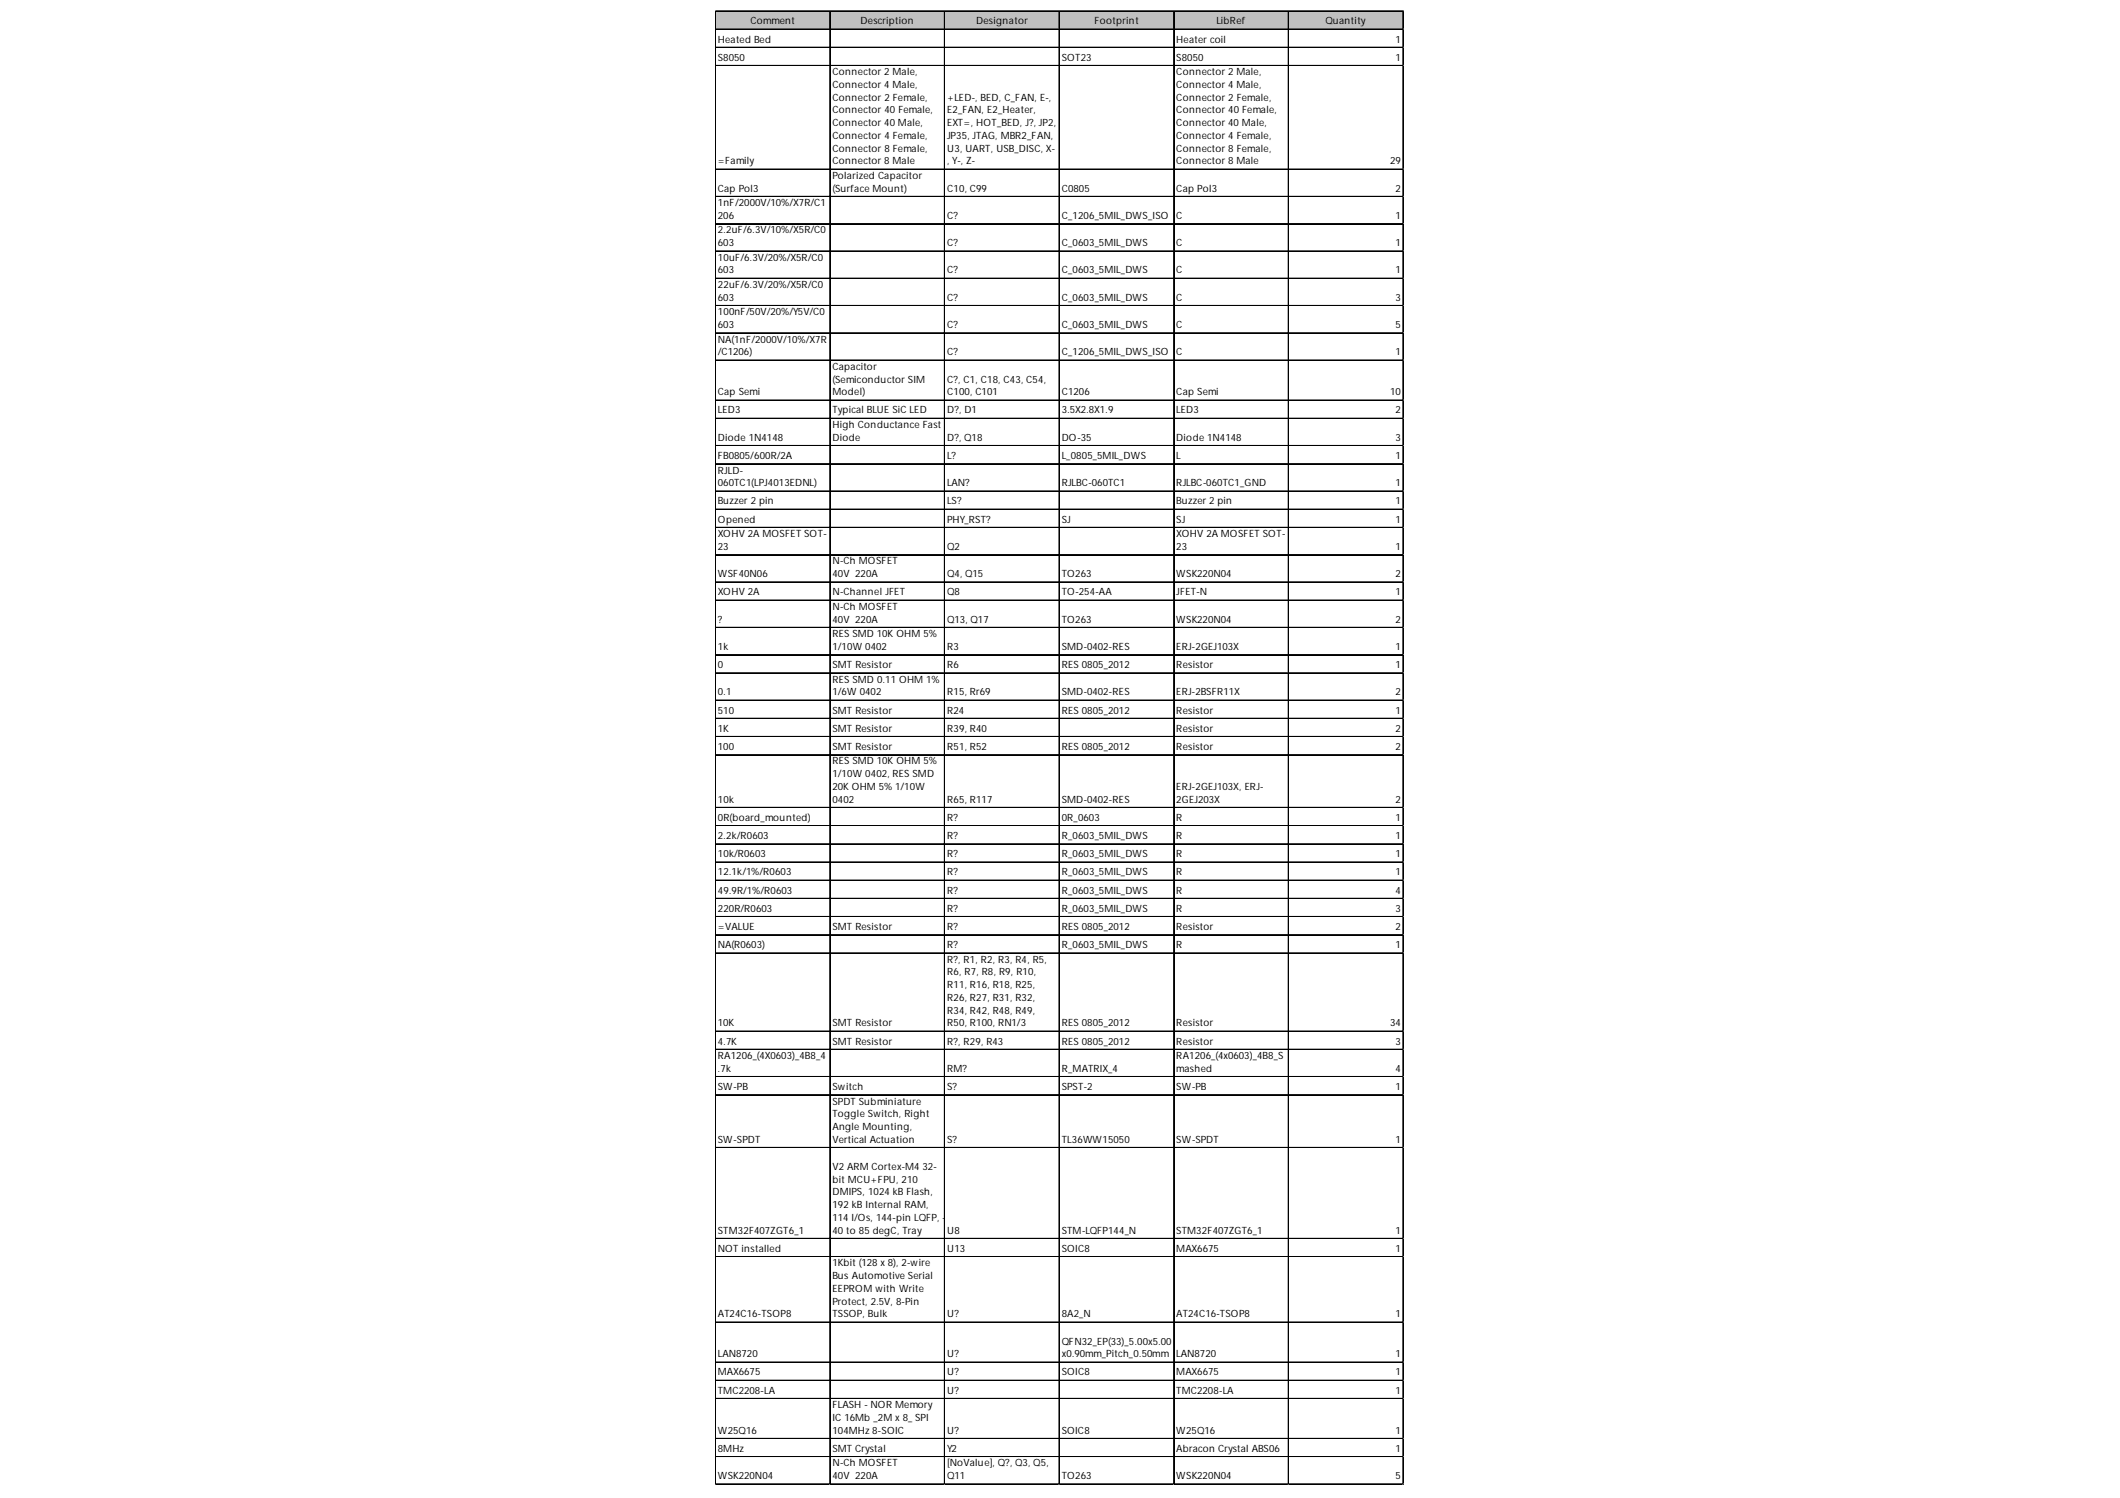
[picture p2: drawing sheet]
<svg xmlns="http://www.w3.org/2000/svg" width="297mm" height="210mm" viewBox="0 0 297 210" stroke-linecap="round" stroke-linejoin="round" font-family="sans-serif">
<defs><g id="words">
<g font-size="1.4">
<text x="100.6" y="6">Heated Bed</text>
<text x="105.2" y="3.4">Comment</text>
<text x="120.6" y="3.4">Description</text>
<text x="136.8" y="3.4">Designator</text>
<text x="153.3" y="3.4">Footprint</text>
<text x="164.8" y="6">Heater coil</text>
<text x="170.4" y="3.4">LibRef</text>
<text x="185.7" y="3.4">Quantity</text>
<text x="195.5" y="6">1</text>
<text x="100.6" y="8.5">S8050</text>
<text x="116.6" y="10.5">Connector 2 Male,</text>
<text x="148.8" y="8.5">SOT23</text>
<text x="164.8" y="8.5">S8050</text>
<text x="164.8" y="10.5">Connector 2 Male,</text>
<text x="195.5" y="8.5">1</text>
<text x="116.6" y="12.3">Connector 4 Male,</text>
<text x="116.6" y="14.1">Connector 2 Female,</text>
<text x="116.6" y="15.9">Connector 40 Female,</text>
<text x="116.6" y="17.7">Connector 40 Male,</text>
<text x="132.7" y="14.1">+LED-, BED, C_FAN, E-,</text>
<text x="132.7" y="15.9">E2_FAN, E2_Heater,</text>
<text x="132.7" y="17.7">EXT=, HOT_BED, J?, JP2,</text>
<text x="164.8" y="12.3">Connector 4 Male,</text>
<text x="164.8" y="14.1">Connector 2 Female,</text>
<text x="164.8" y="15.9">Connector 40 Female,</text>
<text x="164.8" y="17.7">Connector 40 Male,</text>
<text x="100.6" y="23">=Family</text>
<text x="116.6" y="19.5">Connector 4 Female,</text>
<text x="116.6" y="21.2">Connector 8 Female,</text>
<text x="116.6" y="23">Connector 8 Male</text>
<text x="132.7" y="19.5">JP35, JTAG, MBR2_FAN,</text>
<text x="132.7" y="21.2">U3, UART, USB_DISC, X-</text>
<text x="132.7" y="23">, Y-, Z-</text>
<text x="164.8" y="19.5">Connector 4 Female,</text>
<text x="164.8" y="21.2">Connector 8 Female,</text>
<text x="164.8" y="23">Connector 8 Male</text>
<text x="194.8" y="23">29</text>
<text x="100.6" y="26.9">Cap Pol3</text>
<text x="100.6" y="28.9">1nF/2000V/10%/X7R/C1</text>
<text x="116.6" y="25.1">Polarized Capacitor</text>
<text x="116.6" y="26.9">(Surface Mount)</text>
<text x="132.7" y="26.9">C10, C99</text>
<text x="148.8" y="26.9">C0805</text>
<text x="164.8" y="26.9">Cap Pol3</text>
<text x="195.5" y="26.9">2</text>
<text x="100.6" y="30.7">206</text>
<text x="100.6" y="32.7">2.2uF/6.3V/10%/X5R/C0</text>
<text x="100.6" y="34.5">603</text>
<text x="132.7" y="30.7">C?</text>
<text x="132.7" y="34.5">C?</text>
<text x="148.8" y="30.7">C_1206_5MIL_DWS_ISO</text>
<text x="148.8" y="34.5">C_0603_5MIL_DWS</text>
<text x="164.8" y="30.7">C</text>
<text x="164.8" y="34.5">C</text>
<text x="195.5" y="30.7">1</text>
<text x="195.5" y="34.5">1</text>
<text x="100.6" y="36.5">10uF/6.3V/20%/X5R/C0</text>
<text x="100.6" y="38.3">603</text>
<text x="100.6" y="40.4">22uF/6.3V/20%/X5R/C0</text>
<text x="132.7" y="38.3">C?</text>
<text x="148.8" y="38.3">C_0603_5MIL_DWS</text>
<text x="164.8" y="38.3">C</text>
<text x="195.5" y="38.3">1</text>
<text x="100.6" y="42.1">603</text>
<text x="100.6" y="44.2">100nF/50V/20%/Y5V/C0</text>
<text x="100.6" y="46">603</text>
<text x="132.7" y="42.1">C?</text>
<text x="132.7" y="46">C?</text>
<text x="148.8" y="42.1">C_0603_5MIL_DWS</text>
<text x="148.8" y="46">C_0603_5MIL_DWS</text>
<text x="164.8" y="42.1">C</text>
<text x="164.8" y="46">C</text>
<text x="195.5" y="42.1">3</text>
<text x="195.5" y="46">5</text>
<text x="100.6" y="48">NA(1nF/2000V/10%/X7R</text>
<text x="100.6" y="49.8">/C1206)</text>
<text x="116.6" y="51.8">Capacitor</text>
<text x="116.6" y="53.6">(Semiconductor SIM</text>
<text x="132.7" y="49.8">C?</text>
<text x="132.7" y="53.6">C?, C1, C18, C43, C54,</text>
<text x="148.8" y="49.8">C_1206_5MIL_DWS_ISO</text>
<text x="164.8" y="49.8">C</text>
<text x="195.5" y="49.8">1</text>
<text x="100.6" y="55.4">Cap Semi</text>
<text x="100.6" y="57.9">LED3</text>
<text x="116.6" y="55.4">Model)</text>
<text x="116.6" y="57.9">Typical BLUE SiC LED</text>
<text x="116.6" y="60">High Conductance Fast</text>
<text x="132.7" y="55.4">C100, C101</text>
<text x="132.7" y="57.9">D?, D1</text>
<text x="148.8" y="55.4">C1206</text>
<text x="148.8" y="57.9">3.5X2.8X1.9</text>
<text x="164.8" y="55.4">Cap Semi</text>
<text x="164.8" y="57.9">LED3</text>
<text x="194.8" y="55.4">10</text>
<text x="195.5" y="57.9">2</text>
<text x="100.6" y="61.8">Diode 1N4148</text>
<text x="100.6" y="64.3">FB0805/600R/2A</text>
<text x="116.6" y="61.8">Diode</text>
<text x="132.7" y="61.8">D?, Q18</text>
<text x="132.7" y="64.3">L?</text>
<text x="148.8" y="61.8">DO-35</text>
<text x="148.8" y="64.3">L_0805_5MIL_DWS</text>
<text x="164.8" y="61.8">Diode 1N4148</text>
<text x="164.8" y="64.3">L</text>
<text x="195.5" y="61.8">3</text>
<text x="195.5" y="64.3">1</text>
<text x="100.6" y="66.3">RJLD-</text>
<text x="100.6" y="68.1">060TC1(LPJ4013EDNL)</text>
<text x="100.6" y="70.7">Buzzer 2 pin</text>
<text x="132.7" y="68.1">LAN?</text>
<text x="132.7" y="70.7">LS?</text>
<text x="148.8" y="68.1">RJLBC-060TC1</text>
<text x="164.8" y="68.1">RJLBC-060TC1_GND</text>
<text x="164.8" y="70.7">Buzzer 2 pin</text>
<text x="195.5" y="68.1">1</text>
<text x="195.5" y="70.7">1</text>
<text x="100.6" y="73.2">Opened</text>
<text x="100.6" y="75.3">XOHV 2A MOSFET SOT-</text>
<text x="100.6" y="77.1">23</text>
<text x="132.7" y="73.2">PHY_RST?</text>
<text x="132.7" y="77.1">Q2</text>
<text x="148.8" y="73.2">SJ</text>
<text x="164.8" y="73.2">SJ</text>
<text x="164.8" y="75.3">XOHV 2A MOSFET SOT-</text>
<text x="164.8" y="77.1">23</text>
<text x="195.5" y="73.2">1</text>
<text x="195.5" y="77.1">1</text>
<text x="100.6" y="80.9">WSF40N06</text>
<text x="100.6" y="83.4">XOHV 2A</text>
<text x="116.6" y="79.1">N-Ch MOSFET</text>
<text x="116.6" y="80.9">40V 220A</text>
<text x="116.6" y="83.4">N-Channel JFET</text>
<text x="132.7" y="80.9">Q4, Q15</text>
<text x="132.7" y="83.4">Q8</text>
<text x="148.8" y="80.9">TO263</text>
<text x="148.8" y="83.4">TO-254-AA</text>
<text x="164.8" y="80.9">WSK220N04</text>
<text x="164.8" y="83.4">JFET-N</text>
<text x="195.5" y="80.9">2</text>
<text x="195.5" y="83.4">1</text>
<text x="100.6" y="87.2">?</text>
<text x="116.6" y="85.5">N-Ch MOSFET</text>
<text x="116.6" y="87.2">40V 220A</text>
<text x="116.6" y="89.3">RES SMD 10K OHM 5%</text>
<text x="132.7" y="87.2">Q13, Q17</text>
<text x="148.8" y="87.2">TO263</text>
<text x="164.8" y="87.2">WSK220N04</text>
<text x="195.5" y="87.2">2</text>
<text x="100.6" y="91.1">1k</text>
<text x="100.6" y="93.6">0</text>
<text x="116.6" y="91.1">1/10W 0402</text>
<text x="116.6" y="93.6">SMT Resistor</text>
<text x="116.6" y="95.7">RES SMD 0.11 OHM 1%</text>
<text x="132.7" y="91.1">R3</text>
<text x="132.7" y="93.6">R6</text>
<text x="148.8" y="91.1">SMD-0402-RES</text>
<text x="148.8" y="93.6">RES 0805_2012</text>
<text x="164.8" y="91.1">ERJ-2GEJ103X</text>
<text x="164.8" y="93.6">Resistor</text>
<text x="195.5" y="91.1">1</text>
<text x="195.5" y="93.6">1</text>
<text x="100.6" y="97.4">0.1</text>
<text x="100.6" y="100">510</text>
<text x="116.6" y="97.4">1/6W 0402</text>
<text x="116.6" y="100">SMT Resistor</text>
<text x="132.7" y="97.4">R15, Rr69</text>
<text x="132.7" y="100">R24</text>
<text x="148.8" y="97.4">SMD-0402-RES</text>
<text x="148.8" y="100">RES 0805_2012</text>
<text x="164.8" y="97.4">ERJ-2BSFR11X</text>
<text x="164.8" y="100">Resistor</text>
<text x="195.5" y="97.4">2</text>
<text x="195.5" y="100">1</text>
<text x="100.6" y="102.5">1K</text>
<text x="100.6" y="105.1">100</text>
<text x="116.6" y="102.5">SMT Resistor</text>
<text x="116.6" y="105.1">SMT Resistor</text>
<text x="116.6" y="107.1">RES SMD 10K OHM 5%</text>
<text x="132.7" y="102.5">R39, R40</text>
<text x="132.7" y="105.1">R51, R52</text>
<text x="148.8" y="105.1">RES 0805_2012</text>
<text x="164.8" y="102.5">Resistor</text>
<text x="164.8" y="105.1">Resistor</text>
<text x="195.5" y="102.5">2</text>
<text x="195.5" y="105.1">2</text>
<text x="100.6" y="112.5">10k</text>
<text x="116.6" y="108.9">1/10W 0402, RES SMD</text>
<text x="116.6" y="110.7">20K OHM 5% 1/10W</text>
<text x="116.6" y="112.5">0402</text>
<text x="132.7" y="112.5">R65, R117</text>
<text x="148.8" y="112.5">SMD-0402-RES</text>
<text x="164.8" y="110.7">ERJ-2GEJ103X, ERJ-</text>
<text x="164.8" y="112.5">2GEJ203X</text>
<text x="195.5" y="112.5">2</text>
<text x="100.6" y="115">0R(board_mounted)</text>
<text x="100.6" y="117.6">2.2k/R0603</text>
<text x="132.7" y="115">R?</text>
<text x="132.7" y="117.6">R?</text>
<text x="148.8" y="115">0R_0603</text>
<text x="148.8" y="117.6">R_0603_5MIL_DWS</text>
<text x="164.8" y="115">R</text>
<text x="164.8" y="117.6">R</text>
<text x="195.5" y="115">1</text>
<text x="195.5" y="117.6">1</text>
<text x="100.6" y="120.1">10k/R0603</text>
<text x="100.6" y="122.7">12.1k/1%/R0603</text>
<text x="100.6" y="125.2">49.9R/1%/R0603</text>
<text x="132.7" y="120.1">R?</text>
<text x="132.7" y="122.7">R?</text>
<text x="132.7" y="125.2">R?</text>
<text x="148.8" y="120.1">R_0603_5MIL_DWS</text>
<text x="148.8" y="122.7">R_0603_5MIL_DWS</text>
<text x="148.8" y="125.2">R_0603_5MIL_DWS</text>
<text x="164.8" y="120.1">R</text>
<text x="164.8" y="122.7">R</text>
<text x="164.8" y="125.2">R</text>
<text x="195.5" y="120.1">1</text>
<text x="195.5" y="122.7">1</text>
<text x="195.5" y="125.2">4</text>
<text x="100.6" y="127.8">220R/R0603</text>
<text x="100.6" y="130.3">=VALUE</text>
<text x="116.6" y="130.3">SMT Resistor</text>
<text x="132.7" y="127.8">R?</text>
<text x="132.7" y="130.3">R?</text>
<text x="148.8" y="127.8">R_0603_5MIL_DWS</text>
<text x="148.8" y="130.3">RES 0805_2012</text>
<text x="164.8" y="127.8">R</text>
<text x="164.8" y="130.3">Resistor</text>
<text x="195.5" y="127.8">3</text>
<text x="195.5" y="130.3">2</text>
<text x="100.6" y="132.9">NA(R0603)</text>
<text x="132.7" y="132.9">R?</text>
<text x="132.7" y="134.9">R?, R1, R2, R3, R4, R5,</text>
<text x="132.7" y="136.7">R6, R7, R8, R9, R10,</text>
<text x="148.8" y="132.9">R_0603_5MIL_DWS</text>
<text x="164.8" y="132.9">R</text>
<text x="195.5" y="132.9">1</text>
<text x="100.6" y="143.8">10K</text>
<text x="116.6" y="143.8">SMT Resistor</text>
<text x="132.7" y="138.5">R11, R16, R18, R25,</text>
<text x="132.7" y="140.2">R26, R27, R31, R32,</text>
<text x="132.7" y="142">R34, R42, R48, R49,</text>
<text x="132.7" y="143.8">R50, R100, RN1/3</text>
<text x="148.8" y="143.8">RES 0805_2012</text>
<text x="164.8" y="143.8">Resistor</text>
<text x="194.8" y="143.8">34</text>
<text x="100.6" y="146.4">4.7K</text>
<text x="100.6" y="148.4">RA1206_(4X0603)_4B8_4</text>
<text x="116.6" y="146.4">SMT Resistor</text>
<text x="132.7" y="146.4">R?, R29, R43</text>
<text x="148.8" y="146.4">RES 0805_2012</text>
<text x="164.8" y="146.4">Resistor</text>
<text x="164.8" y="148.4">RA1206_(4x0603)_4B8_S</text>
<text x="195.5" y="146.4">3</text>
<text x="100.6" y="150.2">.7k</text>
<text x="100.6" y="152.7">SW-PB</text>
<text x="116.6" y="152.7">Switch</text>
<text x="116.6" y="154.8">SPDT Subminiature</text>
<text x="132.7" y="150.2">RM?</text>
<text x="132.7" y="152.7">S?</text>
<text x="148.8" y="150.2">R_MATRIX_4</text>
<text x="148.8" y="152.7">SPST-2</text>
<text x="164.8" y="150.2">mashed</text>
<text x="164.8" y="152.7">SW-PB</text>
<text x="195.5" y="150.2">4</text>
<text x="195.5" y="152.7">1</text>
<text x="100.6" y="160.1">SW-SPDT</text>
<text x="116.6" y="156.6">Toggle Switch, Right</text>
<text x="116.6" y="158.3">Angle Mounting,</text>
<text x="116.6" y="160.1">Vertical Actuation</text>
<text x="132.7" y="160.1">S?</text>
<text x="148.8" y="160.1">TL36WW15050</text>
<text x="164.8" y="160.1">SW-SPDT</text>
<text x="195.5" y="160.1">1</text>
<text x="116.6" y="163.9">V2 ARM Cortex-M4 32-</text>
<text x="116.6" y="165.7">bit MCU+FPU, 210</text>
<text x="116.6" y="167.5">DMIPS, 1024 kB Flash,</text>
<text x="100.6" y="172.9">STM32F407ZGT6_1</text>
<text x="116.6" y="169.3">192 kB Internal RAM,</text>
<text x="116.6" y="171.1">114 I/Os, 144-pin LQFP, -</text>
<text x="116.6" y="172.9">40 to 85 degC, Tray</text>
<text x="132.7" y="172.9">U8</text>
<text x="148.8" y="172.9">STM-LQFP144_N</text>
<text x="164.8" y="172.9">STM32F407ZGT6_1</text>
<text x="195.5" y="172.9">1</text>
<text x="100.6" y="175.4">NOT installed</text>
<text x="116.6" y="177.4">1Kbit (128 x 8), 2-wire</text>
<text x="116.6" y="179.2">Bus Automotive Serial</text>
<text x="132.7" y="175.4">U13</text>
<text x="148.8" y="175.4">SOIC8</text>
<text x="164.8" y="175.4">MAX6675</text>
<text x="195.5" y="175.4">1</text>
<text x="100.6" y="184.6">AT24C16-TSOP8</text>
<text x="116.6" y="181">EEPROM with Write</text>
<text x="116.6" y="182.8">Protect, 2.5V, 8-Pin</text>
<text x="116.6" y="184.6">TSSOP, Bulk</text>
<text x="132.7" y="184.6">U?</text>
<text x="148.8" y="184.6">8A2_N</text>
<text x="164.8" y="184.6">AT24C16-TSOP8</text>
<text x="195.5" y="184.6">1</text>
<text x="100.6" y="190.2">LAN8720</text>
<text x="132.7" y="190.2">U?</text>
<text x="148.8" y="188.4">QFN32_EP(33)_5.00x5.00</text>
<text x="148.8" y="190.2">x0.90mm_Pitch_0.50mm</text>
<text x="164.8" y="190.2">LAN8720</text>
<text x="195.5" y="190.2">1</text>
<text x="100.6" y="192.7">MAX6675</text>
<text x="100.6" y="195.3">TMC2208-LA</text>
<text x="116.6" y="197.3">FLASH - NOR Memory</text>
<text x="132.7" y="192.7">U?</text>
<text x="132.7" y="195.3">U?</text>
<text x="148.8" y="192.7">SOIC8</text>
<text x="164.8" y="192.7">MAX6675</text>
<text x="164.8" y="195.3">TMC2208-LA</text>
<text x="195.5" y="192.7">1</text>
<text x="195.5" y="195.3">1</text>
<text x="100.6" y="200.9">W25Q16</text>
<text x="100.6" y="203.4">8MHz</text>
<text x="116.6" y="199.1">IC 16Mb _2M x 8_SPI</text>
<text x="116.6" y="200.9">104MHz 8-SOIC</text>
<text x="116.6" y="203.4">SMT Crystal</text>
<text x="132.7" y="200.9">U?</text>
<text x="132.7" y="203.4">Y2</text>
<text x="148.8" y="200.9">SOIC8</text>
<text x="164.8" y="200.9">W25Q16</text>
<text x="164.8" y="203.4">Abracon Crystal ABS06</text>
<text x="195.5" y="200.9">1</text>
<text x="195.5" y="203.4">1</text>
<text x="100.6" y="207.3">WSK220N04</text>
<text x="116.6" y="205.5">N-Ch MOSFET</text>
<text x="116.6" y="207.3">40V 220A</text>
<text x="132.7" y="205.5">[NoValue], Q?, Q3, Q5,</text>
<text x="132.7" y="207.3">Q11</text>
<text x="148.8" y="207.3">TO263</text>
<text x="164.8" y="207.3">WSK220N04</text>
<text x="195.5" y="207.3">5</text>
</g>
</g></defs>
<path d="M100.3 1.6h96.4v2.6h-96.4z" fill="#c0c0c0"/>
<g fill="none" stroke="#000" stroke-width=".14">
<path d="M100.2 1.5v206.5M100.3 1.5v206.5M100.3 1.5h96.4M100.3 1.6h96.4M100.3 4.1h96.4M100.3 6.6h96.4M100.3 6.7h96.4M100.3 9.2h96.4M116.3 1.6v206.4M132.3 1.6v206.4M132.4 1.6v206.4M148.4 1.6v206.4"/>
<path d="M164.4 1.6v206.4M164.5 1.6v206.4M180.5 1.6v206.4M180.6 1.6v206.4M196.6 1.6v206.4M100.3 23.7h96.4M100.3 27.5h96.4M100.3 27.6h96.4M100.3 31.3h96.4M100.3 31.4h96.4M100.3 35.2h96.4M100.3 39h96.4"/>
<path d="M100.3 42.8h96.4M100.3 42.9h96.4M100.3 46.6h96.4M100.3 46.7h96.4M100.3 50.4h96.4M100.3 50.5h96.4M100.3 56h96.4M100.3 56.1h96.4M100.3 58.6h96.4M100.3 58.7h96.4M100.3 62.4h96.4M100.3 62.5h96.4"/>
<path d="M100.3 65h96.4M100.3 68.8h96.4M100.3 71.3h96.4M100.3 71.4h96.4M100.3 73.9h96.4M100.3 77.7h96.4M100.3 77.8h96.4M100.3 81.5h96.4M100.3 81.6h96.4M100.3 84.1h96.4M100.3 87.9h96.4M100.3 88h96.4"/>
<path d="M100.3 91.7h96.4M100.3 91.8h96.4M100.3 94.3h96.4M100.3 98.1h96.4M100.3 98.2h96.4M100.3 100.6h96.4M100.3 100.7h96.4M100.3 103.2h96.4M100.3 105.7h96.4M100.3 105.8h96.4M100.3 113.1h96.4M100.3 113.2h96.4"/>
<path d="M100.3 115.7h96.4M100.3 118.2h96.4M100.3 118.3h96.4M100.3 120.8h96.4M100.3 123.3h96.4M100.3 123.4h96.4M100.3 125.9h96.4M100.3 128.4h96.4M100.3 128.5h96.4M100.3 131h96.4M100.3 133.5h96.4M100.3 133.6h96.4"/>
<path d="M100.3 144.5h96.4M100.3 147h96.4M100.3 147.1h96.4M100.3 150.8h96.4M100.3 150.9h96.4M100.3 153.4h96.4M100.3 160.8h96.4M100.3 173.5h96.4M100.3 173.6h96.4M100.3 176.1h96.4M100.3 185.2h96.4M100.3 185.3h96.4"/>
<path d="M100.3 190.8h96.4M100.3 190.9h96.4M100.3 193.4h96.4M100.3 193.5h96.4M100.3 195.9h96.4M100.3 196h96.4M100.3 201.5h96.4M100.3 201.6h96.4M100.3 204.1h96.4M100.3 204.2h96.4M100.3 207.9h96.4M100.3 208h96.4"/>
</g>
<path d="M100.2 208v.1" fill="none" stroke="#d4d4d4" stroke-width=".14"/>
<path d="M100.2 208l.1 .1z" fill="#d4d4d4"/>
<path d="M116.3 208v.1" fill="none" stroke="#d4d4d4" stroke-width=".14"/>
<path d="M116.3 208l.1 .1z" fill="#d4d4d4"/>
<path d="M132.3 208v.1" fill="none" stroke="#d4d4d4" stroke-width=".14"/>
<path d="M132.3 208l.1 .1z" fill="#d4d4d4"/>
<path d="M148.4 208v.1" fill="none" stroke="#d4d4d4" stroke-width=".14"/>
<path d="M148.4 208l.1 .1z" fill="#d4d4d4"/>
<path d="M164.4 208v.1" fill="none" stroke="#d4d4d4" stroke-width=".14"/>
<path d="M164.4 208l.2 .1z" fill="#d4d4d4"/>
<path d="M180.5 208v.1" fill="none" stroke="#d4d4d4" stroke-width=".14"/>
<path d="M180.5 208l.1 .1z" fill="#d4d4d4"/>
<path d="M196.6 208v.1" fill="none" stroke="#d4d4d4" stroke-width=".14"/>
<path d="M196.6 208l.1 .1z" fill="#d4d4d4"/>
<path d="M196.7 1.5h.1" fill="none" stroke="#d4d4d4" stroke-width=".14"/>
<path d="M196.7 1.5v.1z" fill="#d4d4d4"/>
<path d="M196.7 4.1h.1" fill="none" stroke="#d4d4d4" stroke-width=".14"/>
<path d="M196.7 4.1v.1z" fill="#d4d4d4"/>
<path d="M196.7 6.6h.1" fill="none" stroke="#d4d4d4" stroke-width=".14"/>
<path d="M196.7 6.6v.1z" fill="#d4d4d4"/>
<path d="M196.7 9.2h.1" fill="none" stroke="#d4d4d4" stroke-width=".14"/>
<path d="M196.7 9.2v.1z" fill="#d4d4d4"/>
<path d="M196.7 23.7h.1" fill="none" stroke="#d4d4d4" stroke-width=".14"/>
<path d="M196.7 23.7v.1z" fill="#d4d4d4"/>
<path d="M196.7 27.5h.1" fill="none" stroke="#d4d4d4" stroke-width=".14"/>
<path d="M196.7 27.5v.1z" fill="#d4d4d4"/>
<path d="M196.7 31.3h.1" fill="none" stroke="#d4d4d4" stroke-width=".14"/>
<path d="M196.7 31.3v.2z" fill="#d4d4d4"/>
<path d="M196.7 35.2h.1" fill="none" stroke="#d4d4d4" stroke-width=".14"/>
<path d="M196.7 35.2v.1z" fill="#d4d4d4"/>
<path d="M196.7 39h.1" fill="none" stroke="#d4d4d4" stroke-width=".14"/>
<path d="M196.7 39v.1z" fill="#d4d4d4"/>
<path d="M196.7 42.8h.1" fill="none" stroke="#d4d4d4" stroke-width=".14"/>
<path d="M196.7 42.8v.1z" fill="#d4d4d4"/>
<path d="M196.7 46.6h.1" fill="none" stroke="#d4d4d4" stroke-width=".14"/>
<path d="M196.7 46.6v.1z" fill="#d4d4d4"/>
<path d="M196.7 50.4h.1" fill="none" stroke="#d4d4d4" stroke-width=".14"/>
<path d="M196.7 50.4v.2z" fill="#d4d4d4"/>
<path d="M196.7 56h.1" fill="none" stroke="#d4d4d4" stroke-width=".14"/>
<path d="M196.7 56v.2z" fill="#d4d4d4"/>
<path d="M196.7 58.6h.1" fill="none" stroke="#d4d4d4" stroke-width=".14"/>
<path d="M196.7 58.6v.1z" fill="#d4d4d4"/>
<path d="M196.7 62.4h.1" fill="none" stroke="#d4d4d4" stroke-width=".14"/>
<path d="M196.7 62.4v.1z" fill="#d4d4d4"/>
<path d="M196.7 65h.1" fill="none" stroke="#d4d4d4" stroke-width=".14"/>
<path d="M196.7 65v.1z" fill="#d4d4d4"/>
<path d="M196.7 68.8h.1" fill="none" stroke="#d4d4d4" stroke-width=".14"/>
<path d="M196.7 68.8v.1z" fill="#d4d4d4"/>
<path d="M196.7 71.3h.1" fill="none" stroke="#d4d4d4" stroke-width=".14"/>
<path d="M196.7 71.3v.2z" fill="#d4d4d4"/>
<path d="M196.7 73.9h.1" fill="none" stroke="#d4d4d4" stroke-width=".14"/>
<path d="M196.7 73.9v.1z" fill="#d4d4d4"/>
<path d="M196.7 77.7h.1" fill="none" stroke="#d4d4d4" stroke-width=".14"/>
<path d="M196.7 77.7v.1z" fill="#d4d4d4"/>
<path d="M196.7 81.5h.1" fill="none" stroke="#d4d4d4" stroke-width=".14"/>
<path d="M196.7 81.5v.2z" fill="#d4d4d4"/>
<path d="M196.7 84.1h.1" fill="none" stroke="#d4d4d4" stroke-width=".14"/>
<path d="M196.7 84.1v.1z" fill="#d4d4d4"/>
<path d="M196.7 87.9h.1" fill="none" stroke="#d4d4d4" stroke-width=".14"/>
<path d="M196.7 87.9v.1z" fill="#d4d4d4"/>
<path d="M196.7 91.7h.1" fill="none" stroke="#d4d4d4" stroke-width=".14"/>
<path d="M196.7 91.7v.1z" fill="#d4d4d4"/>
<path d="M196.7 94.3h.1" fill="none" stroke="#d4d4d4" stroke-width=".14"/>
<path d="M196.7 94.3v.1z" fill="#d4d4d4"/>
<path d="M196.7 98.1h.1" fill="none" stroke="#d4d4d4" stroke-width=".14"/>
<path d="M196.7 98.1v.1z" fill="#d4d4d4"/>
<path d="M196.7 100.6h.1" fill="none" stroke="#d4d4d4" stroke-width=".14"/>
<path d="M196.7 100.6v.2z" fill="#d4d4d4"/>
<path d="M196.7 103.2h.1" fill="none" stroke="#d4d4d4" stroke-width=".14"/>
<path d="M196.7 103.2v.1z" fill="#d4d4d4"/>
<path d="M196.7 105.7h.1" fill="none" stroke="#d4d4d4" stroke-width=".14"/>
<path d="M196.7 105.7v.2z" fill="#d4d4d4"/>
<path d="M196.7 113.1h.1" fill="none" stroke="#d4d4d4" stroke-width=".14"/>
<path d="M196.7 113.1v.2z" fill="#d4d4d4"/>
<path d="M196.7 115.7h.1" fill="none" stroke="#d4d4d4" stroke-width=".14"/>
<path d="M196.7 115.7v.1z" fill="#d4d4d4"/>
<path d="M196.7 118.2h.1" fill="none" stroke="#d4d4d4" stroke-width=".14"/>
<path d="M196.7 118.2v.1z" fill="#d4d4d4"/>
<path d="M196.7 120.8h.1" fill="none" stroke="#d4d4d4" stroke-width=".14"/>
<path d="M196.7 120.8v.1z" fill="#d4d4d4"/>
<path d="M196.7 123.3h.1" fill="none" stroke="#d4d4d4" stroke-width=".14"/>
<path d="M196.7 123.3v.1z" fill="#d4d4d4"/>
<path d="M196.7 125.9h.1" fill="none" stroke="#d4d4d4" stroke-width=".14"/>
<path d="M196.7 125.9v.1z" fill="#d4d4d4"/>
<path d="M196.7 128.4h.1" fill="none" stroke="#d4d4d4" stroke-width=".14"/>
<path d="M196.7 128.4v.1z" fill="#d4d4d4"/>
<path d="M196.7 131h.1" fill="none" stroke="#d4d4d4" stroke-width=".14"/>
<path d="M196.7 131v.1z" fill="#d4d4d4"/>
<path d="M196.7 133.5h.1" fill="none" stroke="#d4d4d4" stroke-width=".14"/>
<path d="M196.7 133.5v.1z" fill="#d4d4d4"/>
<path d="M196.7 144.5h.1" fill="none" stroke="#d4d4d4" stroke-width=".14"/>
<path d="M196.7 144.5v.1z" fill="#d4d4d4"/>
<path d="M196.7 147h.1" fill="none" stroke="#d4d4d4" stroke-width=".14"/>
<path d="M196.7 147v.1z" fill="#d4d4d4"/>
<path d="M196.7 150.8h.1" fill="none" stroke="#d4d4d4" stroke-width=".14"/>
<path d="M196.7 150.8v.2z" fill="#d4d4d4"/>
<path d="M196.7 153.4h.1" fill="none" stroke="#d4d4d4" stroke-width=".14"/>
<path d="M196.7 153.4v.1z" fill="#d4d4d4"/>
<path d="M196.7 160.8h.1" fill="none" stroke="#d4d4d4" stroke-width=".14"/>
<path d="M196.7 160.8v.1z" fill="#d4d4d4"/>
<path d="M196.7 173.5h.1" fill="none" stroke="#d4d4d4" stroke-width=".14"/>
<path d="M196.7 173.5v.1z" fill="#d4d4d4"/>
<path d="M196.7 176.1h.1" fill="none" stroke="#d4d4d4" stroke-width=".14"/>
<path d="M196.7 176.1v.1z" fill="#d4d4d4"/>
<path d="M196.7 185.2h.1" fill="none" stroke="#d4d4d4" stroke-width=".14"/>
<path d="M196.7 185.2v.2z" fill="#d4d4d4"/>
<path d="M196.7 190.8h.1" fill="none" stroke="#d4d4d4" stroke-width=".14"/>
<path d="M196.7 190.8v.2z" fill="#d4d4d4"/>
<path d="M196.7 193.4h.1" fill="none" stroke="#d4d4d4" stroke-width=".14"/>
<path d="M196.7 193.4v.1z" fill="#d4d4d4"/>
<path d="M196.7 195.9h.1" fill="none" stroke="#d4d4d4" stroke-width=".14"/>
<path d="M196.7 195.9v.2z" fill="#d4d4d4"/>
<path d="M196.7 201.5h.1" fill="none" stroke="#d4d4d4" stroke-width=".14"/>
<path d="M196.7 201.5v.2z" fill="#d4d4d4"/>
<path d="M196.7 204.1h.1" fill="none" stroke="#d4d4d4" stroke-width=".14"/>
<path d="M196.7 204.1v.1z" fill="#d4d4d4"/>
<path d="M196.7 207.9h.1" fill="none" stroke="#d4d4d4" stroke-width=".14"/>
<path d="M196.7 207.9v.1z" fill="#d4d4d4"/>
<use href="#words"/>
</svg>
